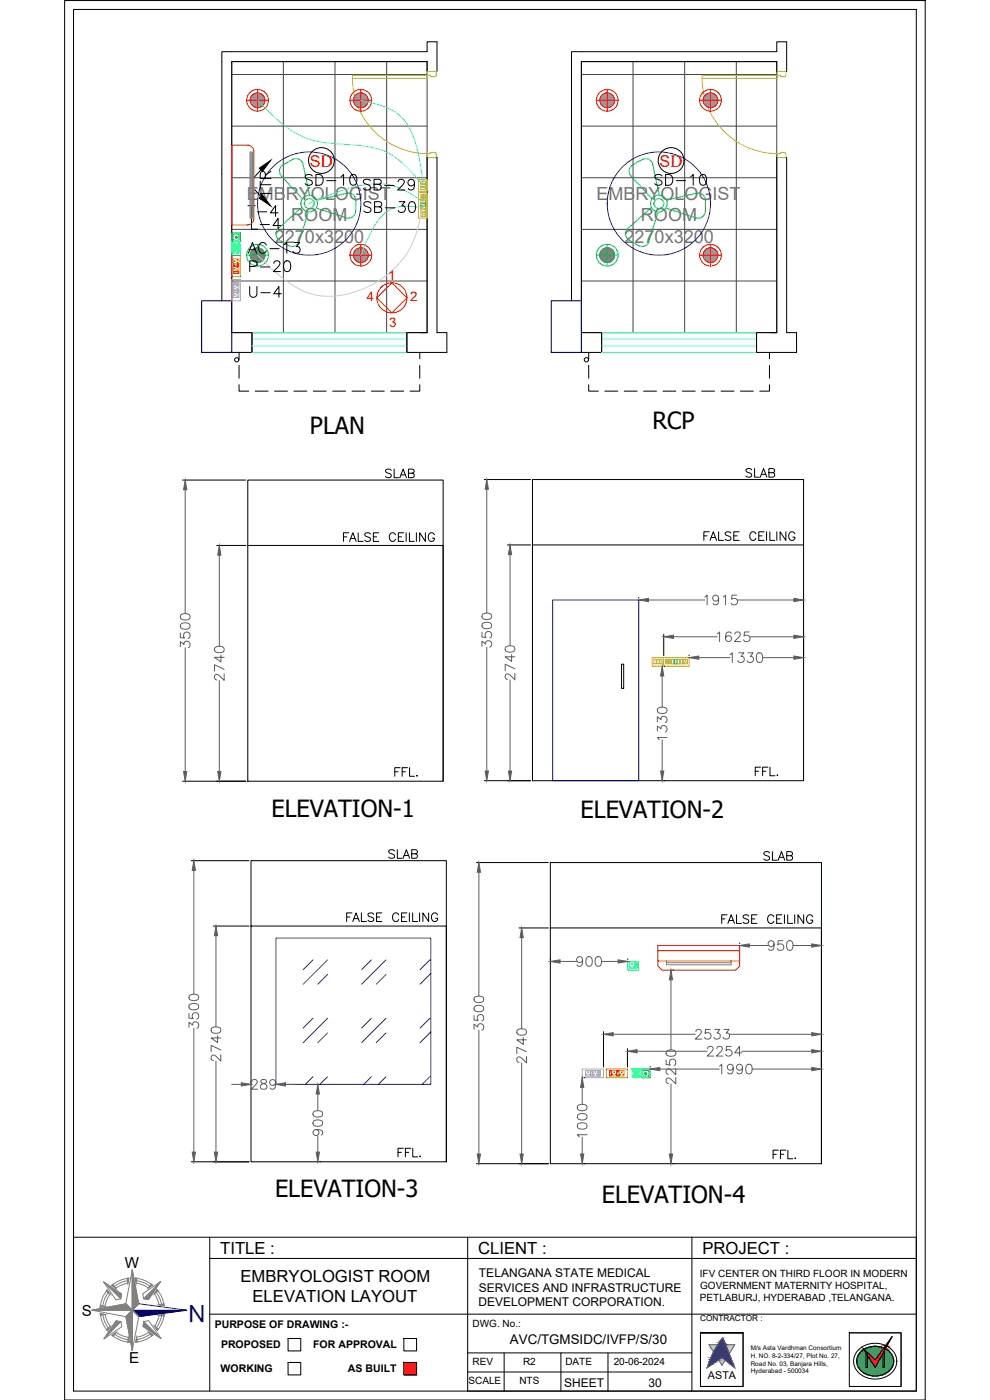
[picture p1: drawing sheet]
<svg xmlns="http://www.w3.org/2000/svg" width="297mm" height="420mm" viewBox="0 0 297 420" stroke-linecap="round" stroke-linejoin="round" font-family="sans-serif">
<defs><g id="words">
<g font-size="7.1">
<text x="73" y="66.3">T-4</text>
<text x="73.7" y="82.9">P-20</text>
<text x="93" y="130.4">PLAN</text>
<text x="195.8" y="128.8">RCP</text>
<text x="81.4" y="245.1">ELEVATION-1</text>
<text x="174.2" y="245.4">ELEVATION-2</text>
<text x="82.5" y="359.3">ELEVATION-3</text>
<text x="180.6" y="361.1">ELEVATION-4</text>
</g>
<text font-size="7.1" fill="#00f" x="61.6" y="391.7" transform="rotate(-180 61.6 391.7)">N</text>
<g font-size="6.6">
<text x="82.2" y="60" transform="rotate(-90 82.2 60)">1TR</text>
<text x="90.3" y="56.8">SD-10</text>
<text x="107.9" y="58.2">SB-29</text>
<text x="195.1" y="56.8">SD-10</text>
<text x="107.9" y="64.9">SB-30</text>
<text x="73.4" y="77.3">AC-13</text>
<text x="73.7" y="90.3">U-4</text>
</g>
<text font-size="6.6" fill="#f00" x="74.1" y="69.9">L-4</text>
<text font-size="6.2" x="115.4" y="258.9">SLAB</text>
<g font-size="5.7">
<text x="114.3" y="144.6">SLAB</text>
<text x="222.6" y="144.3">SLAB</text>
<text x="102" y="163.7">FALSE CEILING</text>
<text x="209.9" y="163.3">FALSE CEILING</text>
<text x="225.4" y="233.9">FFL.</text>
<text x="117.1" y="234.2">FFL.</text>
<text x="227.9" y="259.3">SLAB</text>
<text x="102.7" y="277.6">FALSE CEILING</text>
<text x="215.2" y="278.3">FALSE CEILING</text>
<text x="230.7" y="348.9">FFL.</text>
</g>
<g font-size="5.4" fill="#767676">
<text x="74" y="59.9">EMBRYOLOGIST</text>
<text x="178.9" y="59.9">EMBRYOLOGIST</text>
<text x="87.4" y="66.4">ROOM</text>
<text x="192.3" y="66.4">ROOM</text>
<text x="82.5" y="72.9">2270x3200</text>
<text x="187.4" y="72.9">2270x3200</text>
</g>
<g font-size="5">
<text x="66.1" y="376.3">TITLE :</text>
<text x="143.5" y="376.3">CLIENT :</text>
<text x="210.7" y="376.3">PROJECT :</text>
<text x="72.1" y="384.7">EMBRYOLOGIST ROOM</text>
<text x="75.8" y="390.8">ELEVATION LAYOUT</text>
</g>
<g font-size="4.9" fill="#f00">
<text x="92.9" y="50">SD</text>
<text x="197.8" y="50">SD</text>
</g>
<g font-size="4.5">
<text x="37.5" y="380.6">W</text>
<text x="24.5" y="394.9">S</text>
<text x="38.8" y="409.2">E</text>
</g>
<g font-size="4" fill="#f00">
<text x="116.5" y="83.9">1</text>
<text x="110" y="90.5">4</text>
<text x="123" y="90.5">2</text>
<text x="116.8" y="98.1">3</text>
</g>
<text font-size="4" x="153" y="403.5">AVC/TGMSIDC/IVFP/S/30</text>
<g font-size="3.6">
<text x="143.7" y="383.3">TELANGANA STATE MEDICAL</text>
<text x="143.6" y="387.6">SERVICES AND INFRASTRUCTURE</text>
<text x="143.5" y="392">DEVELOPMENT CORPORATION.</text>
<text x="169.3" y="416.1">SHEET</text>
<text x="194.5" y="416.1">30</text>
</g>
<g font-size="3.2">
<text x="64.4" y="398.5">PURPOSE OF DRAWING :-</text>
<text x="66.3" y="404.6">PROPOSED</text>
<text x="94" y="404.6">FOR APPROVAL</text>
<text x="66.2" y="411.6">WORKING</text>
<text x="104.4" y="411.6">AS BUILT</text>
<text x="212.4" y="413.8">ASTA</text>
</g>
<g font-size="3">
<text x="210" y="383.2">IFV CENTER ON THIRD FLOOR IN MODERN</text>
<text x="210.1" y="386.9">GOVERNMENT MATERNITY HOSPITAL,</text>
<text x="210" y="390.5">PETLABURJ, HYDERABAD ,TELANGANA.</text>
<text x="141.8" y="398.3">DWG. No.:</text>
<text x="141.8" y="409.7">REV</text>
<text x="156.9" y="409.7">R2</text>
<text x="169.7" y="409.7">DATE</text>
<text x="184.1" y="409.7">20-06-2024</text>
<text x="140.6" y="415.4">SCALE</text>
<text x="155.8" y="415.4">NTS</text>
</g>
<text font-size="2.5" x="210.1" y="396.6">CONTRACTOR :</text>
<g font-size="1.9">
<text x="225.2" y="407.6">H. NO. 8-2-334/27, Plot No. 27,</text>
<text x="225.3" y="405.3">M/s Asta Vardhman Consortium</text>
<text x="225.2" y="409.9">Road No. 03, Banjara Hills,</text>
<text x="225.2" y="412.2">Hyderabad - 500034</text>
</g>
</g></defs>
<!-- layer: ELE-LIGHTING WIRING -->
<g fill="none" stroke="#454545" stroke-width=".3">
<path d="M69.5 18.5h58.6v81.3h-58.6zM85 18.5v81.3M100.5 18.5v81.3M116 18.5v81.3M174.4 18.5h58.7v81.3h-58.7zM189.9 18.5v81.3M205.4 18.5v81.3M220.9 18.5v81.3M69.5 37.9h58.6M69.5 22.4h58.6M174.4 37.9h58.7M174.4 22.4h58.7"/>
<path d="M69.5 53.3h58.6M174.4 53.3h58.7M69.5 68.8h58.6M174.4 68.8h58.7M69.5 84.3h58.6M174.4 84.3h58.7"/>
</g>
<!-- layer: col -->
<path d="M60.5 90.3h9v15.5h-9zM165.4 90.3h9v15.5h-9z" fill="none" stroke="#00f" stroke-width=".35"/>
<!-- layer: walls -->
<path d="M66.6 18.5v32.4M69.5 15.5h58.6v-3h3v9h-3v-3h-58.6v71.8M171.5 18.5v32.4M174.4 15.5h58.7v-3h2.9v9h-2.9v-3h-58.7v71.8M66.6 52.2v38.1M128.1 47.3h3v52.5h3v6h-12v-6h6zM171.5 52.2v38.1M233.1 47.3h2.9v52.5h3v6h-12v-6h6.1zM69.5 99.8h6.1v6h-6.1M174.4 99.8h6.1v6h-6.1" fill="none" stroke="#000" stroke-width=".3"/>
<!-- layer: Lines -->
<g fill="none" stroke="#000" stroke-width=".3">
<path d="M71.7 115.4v2h2.9M71.7 105.8v1.9M71.7 109.6v3.9M76.6 117.4h3.8M82.4 117.4h3.8M88.2 117.4h3.9M94 117.4h3.9M99.8 117.4h3.9M105.6 117.4h3.9M111.4 117.4h3.9M117.2 117.4h3.9M125.9 115.4v2h-2.9"/>
<path d="M125.9 105.8v1.9M125.9 109.6v3.9M176.6 115.4v2h2.9M176.6 105.8v1.9M176.6 109.6v3.9M181.5 117.4h3.9M187.3 117.4h3.9M193.1 117.4h3.9M198.9 117.4h3.9M204.7 117.4h3.9M210.5 117.4h3.9M216.3 117.4h3.9"/>
<path d="M222.1 117.4h3.9M230.9 115.4v2h-2.9M230.9 105.8v1.9M230.9 109.6v3.9"/>
</g>
<!-- layer: DOOR -->
<path d="M105.7 22.6h22.6v.9h-22.6zM105.7 23.5a22.6 22.6 0 0 0 23.5 22.6M130.9 22.6l-.4 .4h-1.3v-.4h-.9v-1.1h2.6v1.1M210.7 22.6h22.6v.9h-22.6zM210.7 23.5a22.6 22.6 0 0 0 23.5 22.6M235.8 22.6l-.4 .4h-1.2v-.4h-.9v-1.1h2.5v1.1M128.3 46.1h.9v-.4h1.3l.4 .4v1.2h-2.6zM233.3 46.1h.9v-.4h1.2l.4 .4v1.2h-2.5z" fill="none" stroke="#c8c92d" stroke-width=".3"/>
<!-- layer: Window -->
<path d="M75.6 99.8h46.5M180.5 99.8h46.5M75.6 101.8h46.5M75.6 105.8h46.5M75.6 103.8h46.5M180.5 101.8h46.5M180.5 105.8h46.5M180.5 103.8h46.5" fill="none" stroke="#0ff" stroke-width=".3"/>
<!-- layer: wall -->
<path d="M75.6 99.8v6M122.1 99.8v6M180.5 99.8v6M227 99.8v6" fill="none" stroke="#000" stroke-width=".3"/>
<!-- layer: ELE-1200MM CEILINGFAN -->
<g fill="none" stroke="#0f0" stroke-width=".3">
<path d="M84.9 49.5a2.17 2.17 0 0 0-.5 3.3l6.3 6.8M90.9 49.3a2.17 2.17 0 0 0-3.2-1.4l-2.8 1.6M189.9 49.5a2.17 2.17 0 0 0-.6 3.3l6.3 6.8M195.8 49.3a2.17 2.17 0 0 0-3.2-1.4l-2.7 1.6M90.5 62.2l-7 6.4M92.5 63.6l-2.7 8.9M94.9 62.4l9 3a2.17 2.17 0 0 0 2.8-2.1M95 60.1l9.1-2.1a2.17 2.17 0 0 1 2.6 2.1M195.5 62.2l-7.1 6.4a2.17 2.17 0 0 0 .4 3.5l2.7 1.6a2.17 2.17 0 0 0 3.2-1.2l2.7-8.9M200 60.1l9-2.1a2.17 2.17 0 0 1 2.7 2.1l-.1 3.2a2.17 2.17 0 0 1-2.8 2.1l-9-3"/>
<circle cx="92.8" cy="61.1" r="1.48"/>
<circle cx="92.8" cy="61.1" r="2.5"/>
<circle cx="197.7" cy="61.1" r="1.48"/>
<circle cx="197.7" cy="61.1" r="2.5"/>
</g>
<g fill="none" stroke="#00f" stroke-width=".3">
<circle cx="92.8" cy="61.1" r="15.5"/>
<circle cx="197.7" cy="61.1" r="15.5"/>
</g>
<!-- layer: ELE-12W LED -->
<g fill="none" stroke="#f00" stroke-width=".3">
<path d="M74 30.1h6.5M77.3 26.8v6.6M105 30.1h6.5M108.3 26.8v6.6M178.9 30.1h6.5M182.2 26.8v6.6M209.9 30.1h6.5M213.2 26.8v6.6M105 76.6h6.5M108.3 73.3v6.5M209.9 76.6h6.5M213.2 73.3v6.5"/>
<circle cx="77.3" cy="30.1" r="2.21"/>
<circle cx="77.3" cy="30.1" r="3.3"/>
<circle cx="108.3" cy="30.1" r="2.21"/>
<circle cx="108.3" cy="30.1" r="3.3"/>
<circle cx="182.2" cy="30.1" r="2.21"/>
<circle cx="182.2" cy="30.1" r="3.3"/>
<circle cx="213.2" cy="30.1" r="2.21"/>
<circle cx="213.2" cy="30.1" r="3.3"/>
<circle cx="108.3" cy="76.6" r="2.21"/>
<circle cx="108.3" cy="76.6" r="3.3"/>
<circle cx="213.2" cy="76.6" r="2.21"/>
<circle cx="213.2" cy="76.6" r="3.3"/>
</g>
<g fill="none" stroke="#989898" stroke-width=".3">
<path d="M75.1 30l2.3 2.3M75.1 30.1l2.1 2.2M75.1 30.3l2 2M75.1 29.9l2.4 2.4M75.1 30.4l1.9 1.9M75.1 29.8l2.5 2.5M75.1 29.7l2.6 2.6M75.1 30.5l1.8 1.8M75.1 29.6l2.7 2.7M75.1 30.7l1.6 1.5M75.1 29.5l2.8 2.7M75.2 29.4l2.8 2.8"/>
<path d="M75.2 30.8l1.3 1.4M75.2 29.3l2.8 2.9M75.2 29.3l2.9 2.9M75.3 29.2l2.9 2.9M75.3 31l1 1.1M75.3 29.1l3 3M75.3 29l3.1 3M75.4 29l3 3M75.4 31.3l.7 .7M75.4 28.9l3.1 3.1M75.5 28.8l3.1 3.1M75.5 28.7l3.1 3.2"/>
<path d="M75.7 28.6l3.1 3.1M75.8 28.5l3.1 3.1M75.9 28.3l3.1 3.1M76 28.3l3.1 3.1M76.1 28.3l3 3M76.1 28.2l3.1 3M76.2 28.2l3 3M76.3 28.1l3 3M76.4 28.1l2.9 2.9M76.5 28.1l2.8 2.8M76.5 28l2.9 2.8M76.6 28l2.8 2.8"/>
<path d="M76.7 28l2.7 2.7M76.8 27.9l2.6 2.7M76.9 27.9l2.6 2.6M77 27.9l2.5 2.5M77.1 27.9l2.4 2.4M77.2 27.9l2.3 2.3M77.3 27.9l2.2 2.1M77.5 27.9l2 2M77.6 27.9l1.9 1.9M77.7 27.9l1.7 1.7M77.9 28l1.5 1.5M78.1 28l1.2 1.3"/>
<path d="M78.3 28.1l.9 1M78.6 28.3l.5 .5M78.8 31.8l-3.2-3.2 3.1 3.2M79 31.5l-3.1-3.1 3 3.2M106.1 30l2.2 2.3M106.1 30.1l2.1 2.2M106.1 29.9l2.4 2.4M106.1 30.3l2 2M106.1 29.8l2.5 2.5M106.1 30.4l1.9 1.9M106.1 29.7l2.6 2.6M106.1 30.5l1.7 1.8"/>
<path d="M106.1 29.6l2.7 2.7M106.1 30.7l1.6 1.5M106.1 29.5l2.7 2.7M106.2 29.4l2.7 2.8M106.2 30.8l1.3 1.4M106.2 29.3l2.8 2.9M106.2 29.3l2.9 2.9M106.3 29.2l2.9 2.9M106.3 31l1 1.1M106.3 29.1l3 3M106.3 29l3 3M106.4 29l3 3"/>
<path d="M106.4 31.3l.7 .7M106.4 28.9l3.1 3.1M106.5 28.7l3.1 3.2-3.1-3.1M106.7 28.6l3.1 3.1M106.7 28.5l3.2 3.1M106.8 28.4l3.1 3.2M106.9 28.4l3.1 3.1M106.9 28.3l3.1 3.1M107 28.3l3.1 3.1M107.1 28.3l3 3M107.1 28.2l3.1 3M107.2 28.2l3 3"/>
<path d="M107.3 28.1l2.9 3M107.4 28.1l2.9 2.9M107.4 28.1l2.9 2.8M107.5 28l2.8 2.8M107.6 28l2.8 2.8M107.7 28l2.7 2.7M107.8 27.9l2.6 2.7M107.9 27.9l2.5 2.6M108 27.9l2.5 2.5M108.1 27.9l2.4 2.4M108.2 27.9l2.3 2.3M108.3 27.9l2.2 2.1"/>
<path d="M108.5 27.9l2 2M108.6 27.9l1.8 1.9M108.7 27.9l1.7 1.7M108.9 28l1.5 1.5M109.1 28l1.2 1.3M109.3 28.1l.9 1M109.6 28.3l.5 .5M109.7 31.8l-3.1-3.2 3.1 3.2M180 30.1l2.2 2.2M180 30l2.3 2.3M180 30.3l2 2M180 29.9l2.4 2.4"/>
<path d="M180 29.8l2.5 2.5M180 30.4l1.9 1.9M180 29.7l2.6 2.6M180 30.5l1.8 1.8M180 29.6l2.7 2.7M180 30.7l1.6 1.5M180.1 29.5l2.7 2.7M180.1 29.4l2.8 2.8M180.1 30.8l1.4 1.4M180.1 29.3l2.8 2.9M180.1 29.3l2.9 2.9M180.2 29.2l2.9 2.9"/>
<path d="M180.2 31l1.1 1.1M180.2 29.1l3 3M180.3 29l3 3M180.3 31.3l.7 .7M180.3 28.9l3.1 3.1M180.4 28.8l3.1 3.1M180.4 28.7l3.1 3.2M180.5 28.7l3.1 3.1M180.6 28.6l3.1 3.1-3.2-3.1M180.7 28.5l3.1 3.1M180.7 28.4l3.1 3.2M180.8 28.4l3.1 3.1"/>
<path d="M180.8 28.3l3.1 3.1M180.9 28.3l3.1 3.1M181 28.3l3 3M181.1 28.2l3 3M181.2 28.1l3 3M181.3 28.1l2.9 2.9M181.4 28.1l2.8 2.8M181.5 28l2.8 2.8M181.6 28l2.7 2.7M181.7 27.9l2.7 2.7M181.8 27.9l2.6 2.6M181.9 27.9l2.5 2.5"/>
<path d="M182 27.9l2.4 2.4M182.1 27.9l2.3 2.3M182.3 27.9l2.1 2.1M182.4 27.9l2 2M182.5 27.9l1.9 1.9M182.7 27.9l1.7 1.7M182.8 28l1.5 1.5M183 28l1.3 1.3M183.2 28.1l1 1M183.5 28.3l.5 .5M211 30l2.3 2.3M211 30.1l2.1 2.2"/>
<path d="M211 30.3l2 2M211 29.9l2.4 2.4M211 30.4l1.9 1.9M211 29.8l2.5 2.5M211 29.7l2.6 2.6M211 30.5l1.8 1.8M211 29.6l2.7 2.7M211 30.7l1.6 1.5M211 29.5l2.8 2.7M211.1 29.4l2.7 2.8M211.1 30.8l1.3 1.4M211.1 29.3l2.8 2.9"/>
<path d="M211.1 29.3l2.9 2.9M211.2 29.2l2.9 2.9M211.2 31l1 1.1M211.2 29.1l3 3M211.2 29l3.1 3M211.3 29l3 3M211.3 31.3l.7 .7M211.3 28.9l3.1 3.1M211.4 28.8l3.1 3.1M211.4 28.7l3.1 3.2M211.5 28.7l3.1 3.1M211.5 28.6l3.2 3.2"/>
<path d="M211.6 28.6l3.1 3.1M211.7 28.5l3.1 3.1M211.7 28.4l3.1 3.2M211.8 28.4l3.1 3.1M211.8 28.3l3.1 3.1M211.9 28.3l3.1 3.1M212 28.3l3 3M212 28.2l3.1 3M212.1 28.2l3 3M212.2 28.1l3 3M212.3 28.1l2.9 2.9M212.4 28.1l2.8 2.8"/>
<path d="M212.4 28l2.9 2.8M212.5 28l2.8 2.8M212.6 28l2.7 2.7M212.7 27.9l2.6 2.7M212.8 27.9l2.6 2.6M212.9 27.9l2.5 2.5M213 27.9l2.4 2.4M213.1 27.9l2.3 2.3M213.2 27.9l2.2 2.1M213.4 27.9l2 2M213.5 27.9l1.9 1.9M213.6 27.9l1.7 1.7"/>
<path d="M213.8 28l1.5 1.5M214 28l1.2 1.3M214.2 28.1l.9 1M214.5 28.3l.5 .5M106.1 76.5l2.2 2.3M106.1 76.6l2.1 2.2M106.1 76.4l2.4 2.4M106.1 76.7l2 2.1M106.1 76.3l2.5 2.5M106.1 76.9l1.9 1.9M106.1 76.2l2.6 2.6M106.1 77l1.7 1.8"/>
<path d="M106.1 76.1l2.7 2.6M106.1 77.2l1.6 1.5M106.1 76l2.7 2.7M106.2 75.9l2.7 2.8M106.2 77.3l1.3 1.4M106.2 75.8l2.8 2.9M106.2 75.7l2.9 2.9M106.3 75.7l2.9 2.9M106.3 77.5l1 1.1M106.3 75.6l3 3M106.3 75.5l3 3M106.4 75.4l3 3.1"/>
<path d="M106.4 77.8l.7 .6M106.4 75.4l3.1 3M106.5 75.3l3.1 3.1M106.5 75.2l3.1 3.1M106.6 75.2l3.1 3.1M106.6 75.1l3.1 3.1M106.7 75l3.1 3.2M106.8 74.9l3.1 3.2-3.2-3.1M107 74.8l3.1 3.1M107.1 74.7l3 3.1M107.1 74.7l3.1 3M107.2 74.6l3 3"/>
<path d="M107.3 74.6l2.9 3M107.4 74.6l2.9 2.9M107.4 74.5l2.9 2.9M107.5 74.5l2.8 2.8M107.6 74.5l2.8 2.7M107.7 74.4l2.7 2.7M107.8 74.4l2.6 2.7M107.9 74.4l2.5 2.6M108 74.4l2.5 2.5M108.1 74.4l2.4 2.3M108.2 74.4l2.3 2.2M108.3 74.4l2.2 2.1"/>
<path d="M108.5 74.4l2 2M108.6 74.4l1.8 1.9M108.7 74.4l1.7 1.7M108.9 74.5l1.5 1.5M109.1 74.5l1.2 1.3M109.3 74.6l.9 1M109.6 74.8l.5 .5M110 77.9l-3.1-3.1 3.1 3.2M211 76.5l2.3 2.3M211 76.6l2.1 2.2M211 76.7l2 2.1M211 76.4l2.4 2.4"/>
<path d="M211 76.9l1.9 1.9M211 76.3l2.5 2.5M211 76.2l2.6 2.6M211 77l1.8 1.8M211 76.1l2.7 2.6M211 77.2l1.6 1.5M211 76l2.8 2.7M211.1 75.9l2.7 2.8M211.1 77.3l1.3 1.4M211.1 75.8l2.8 2.9M211.1 75.7l2.9 2.9M211.2 75.7l2.9 2.9"/>
<path d="M211.2 77.5l1 1.1M211.2 75.6l3 3M211.2 75.5l3.1 3M211.3 75.4l3 3.1M211.3 77.8l.7 .6M211.3 75.4l3.1 3M211.4 75.3l3.1 3.1M211.4 75.2l3.1 3.1M211.5 75.2l3.1 3.1M211.5 75.1l3.2 3.1M211.6 75l3.1 3.2M211.7 75l3.1 3.1"/>
<path d="M211.7 74.9l3.1 3.2M211.8 74.9l3.1 3.1M211.8 74.8l3.1 3.1M211.9 74.8l3.1 3.1M212 74.7l3 3.1M212 74.7l3.1 3M212.1 74.6l3 3M212.2 74.6l3 3M212.3 74.6l2.9 2.9M212.4 74.5l2.8 2.9M212.4 74.5l2.9 2.8M212.5 74.5l2.8 2.7"/>
<path d="M212.6 74.4l2.7 2.7M212.7 74.4l2.6 2.7M212.8 74.4l2.6 2.6M212.9 74.4l2.5 2.5M213 74.4l2.4 2.3M213.1 74.4l2.3 2.2M213.2 74.4l2.2 2.1M213.4 74.4l2 2M213.5 74.4l1.9 1.9M213.6 74.4l1.7 1.7M213.8 74.5l1.5 1.5M214 74.5l1.2 1.3"/>
<path d="M214.2 74.6l.9 1M214.5 74.8l.5 .5"/>
</g>
<!-- layer: ELE-12W UPS LIGHT -->
<g fill="none" stroke="#0f0" stroke-width=".3">
<path d="M77.3 73.3v6.5M178.9 76.6h6.5M182.2 73.3v6.5"/>
<circle cx="77.3" cy="76.6" r="3.3"/>
<circle cx="182.2" cy="76.6" r="2.21"/>
<circle cx="182.2" cy="76.6" r="3.3"/>
</g>
<!-- layer: ELE-4M RAW P.SB -->
<g fill="none" stroke="#ffbf00" stroke-width=".3">
<path d="M125.6 57.8h2.5v7.7h-2.5zM199.1 197.4h7.7v2.6h-7.7zM199.6 197.9h1.5v1.3h-1.5zM200.1 198.6h.2l-.1 .1M200.4 198.3v.2M200.4 198.6l.1 .1M200.4 198.6l.2 .1M200.5 198.3l-.1 .2M201.5 197.9h.7v1.3h-.7zM203.3 197.9h.6v1.3h-.6zM204.2 197.9h.6v1.3h-.6zM205.1 197.9h1.1v1.3h-1.1z"/>
<path d="M205.4 198.8h-.2h.2M205.6 198.1l.1 .3zM205.9 198.8h.2h-.2"/>
<circle cx="200.4" cy="198.5" r=".49"/>
<circle cx="200.4" cy="198.5" r=".04"/>
</g>
<!-- layer: ELE-4M UPS P.SB -->
<path d="M125.6 53.9h2.5v3.5h-2.5zM126.3 54.4h1.3v.7h-1.3zM126.3 55.3h1.3v.7h-1.3zM126.3 56.2h1.3v.7h-1.3zM195.6 197.4h3.5v2.6h-3.5zM196.2 197.9h.6v1.3h-.6zM197.1 197.9h.6v1.3h-.6zM198 197.9h.6v1.3h-.6z" fill="none" stroke="#ffbf00" stroke-width=".3"/>
<!-- layer: ELE-LIGHTING WIRING -->
<path d="M127 61.4l-.5 2.1a29.5 29.5 0 0 1-6.8 15.7 29.2 29.2 0 0 1-23.8 9.5 26.5 26.5 0 0 1-13.8-7.5l-4.8-4.6" fill="none" stroke="#debad0" stroke-width=".3"/>
<path d="M77.3 30.1a54.4 54.4 0 0 0 10.3 9.2 25.5 25.5 0 0 0 13.7 3.9l2.8 .2a27.4 27.4 0 0 1 13.4 3.1 34 34 0 0 1 8.2 7.7l1.3 1.4M108.3 30.1a25 25 0 0 1 11.6 4.5 22.7 22.7 0 0 1 5.9 13.1l1.2 7.1M127 62.3a17.2 17.2 0 0 0-9.6 .4 16.4 16.4 0 0 0-6.9 8.7l-2.2 5.2M127 60.5a24.3 24.3 0 0 0-12.5-5.3 38.7 38.7 0 0 0-17.2 4l-4.5 1.9" fill="none" stroke="#63d7b6" stroke-width=".3"/>
<!-- layer: ELE. 2N0S OF 6-16 UPS SOCKETS -->
<g fill="none" stroke="#dd6ec1" stroke-width=".3">
<path d="M69.5 83.9h2.6v6.4h-2.6zM70 85.5v-.6v.6M70 87.8h1.7v1.5h-1.7zM70 87.7v-.6v.6M70 87.1h1.7M70 87.7h1.7M70.2 87.2v.5M70.3 86.2l.3 .1-.2 .1zM70.3 88.5h.3l-.2 .2zM71.1 86.6h.2l-.1 .2zM71.1 88.9h.2l-.1 .2zM71.1 85.8l.2 .2z"/>
<path d="M71.1 88.1l.2 .2zM71.5 84.9h-1.3v.5M71.7 84.9h-1.7h1.7v.6h-1.7M71.7 85.6h-1.7v1.4h1.7M174.7 320.8h6.4v2.6h-6.4zM175.7 321.3h1.4v1.7h-1.4zM176.1 322.4v.2l-.2-.1 .2-.1M176.3 321.6l.2 .1-.1 .2zM176.8 322.4l.1 .1-.2 .1zM177.2 321.3h.6h-.6M177.2 321.3v1.7h.6v-1.7M177.3 321.5h.5v1.3h-.5z"/>
<path d="M177.3 322.7h.5M177.9 321.3h1.5v1.7h-1.5zM178.2 322.4l.2 .2zM178.6 321.6l.2 .1-.1 .2zM179 322.4l.2 .1-.2 .1zM179.5 321.3v1.7h.6v-1.7v1.7M179.5 321.3h.6h-.6M179.5 321.5h.5v1.3h-.5zM179.5 322.7h.5"/>
</g>
<!-- layer: ELE-2NOS OF 6-16 RAW POWER SOCKET -->
<g fill="none" stroke="#ff7f00" stroke-width=".3">
<path d="M69.5 76.7h2.6v6.3h-2.6zM70 79.8v-.6v.6M70 77.7h1.7v1.4h-1.7zM70 79.8h1.7M70 79.2h1.7M70.3 78.3l.3 .1-.2 .1zM71.1 78.7v.2l.1-.1M71.2 78l-.1-.1v.2M71.5 79.3h-1.3v.5h1.3M71.7 79.9h-1.7v1.5h1.7M70 82.1v-.6v.6M70 81.5h1.7v.6h-1.7h1.7"/>
<path d="M70.3 80.6h.3l-.2 .2zM71.1 81h.2l-.1 .2zM71.1 80.2l.2 .2zM71.5 81.5h-1.3v.5h1.3M181.9 320.8h6.4v2.6h-6.4zM182.9 321.3h.6h-.6M182.9 321.5h.5v1.3h-.5zM182.9 322.7h.5M183.5 321.3v1.7h-.6v-1.7v1.7M183.6 321.3h1.4v1.7h-1.4zM183.8 322.4l.2 .2zM184.2 321.6l.2 .1-.1 .2z"/>
<path d="M184.7 322.4l.1 .1-.2 .1zM185.1 321.3h.6h-.6M185.1 321.3v1.7h.6v-1.7M185.2 321.5h.5v1.3h-.5zM185.2 322.7h.5M185.8 321.3h1.5v1.7h-1.5zM186.1 322.4l.2 .2zM186.5 321.6l.2 .1-.2 .2zM186.9 322.4l.2 .1-.2 .1z"/>
</g>
<!-- layer: ELE-6A AC SOCKET -->
<g fill="none" stroke="#00ceb6" stroke-width=".3">
<path d="M69.5 73.3h2.6v3.3h-2.6zM70 74.5v-.6v.6M70.3 75.3h.3l-.2 .1zM71.2 75.6l-.1 .2 .2-.1M71.3 74.9l-.2-.1 .1 .2M71.5 74h-1.3v.4h1.3M71.7 73.9h-1.7h1.7v.6h-1.7M71.7 74.6h-1.7v1.5h1.7M188.4 288.5h3.2v2.6h-3.2zM188.9 289h1.5v1.7h-1.5zM189.1 290.1l.3 .2zM189.6 289.3l.1 .1-.1 .2z"/>
<path d="M190 290.1l.2 .1-.2 .1zM190.5 289v1.7h.6v-1.7v1.7M190.5 289h.6h-.6M190.5 289.2h.5v1.3h-.5zM190.5 290.4h.5"/>
</g>
<!-- layer: FA-BELOW SMOKE DERECTOR -->
<g fill="none" stroke="#000" stroke-width=".3">
<circle cx="96.4" cy="48.2" r="3.9"/>
<circle cx="201.4" cy="48.2" r="3.9"/>
</g>
<!-- layer: ELE-TEL POINT -->
<g fill="none" stroke="#0ff" stroke-width=".3">
<path d="M69.5 72.7l2.6 1.4-2.6 1.4zM69.6 72.7l-.1 .1M69.7 72.7l-.2 .2M69.8 72.8l-.3 .2M69.9 72.8l-.4 .4M70 72.9l-.5 .4M70 72.9l-.5 .5M70.1 73l-.6 .6M70.2 73l-.7 .7M70.3 73.1l-.8 .7M70.4 73.1l-.9 .9M70.5 73.2l-1 .9"/>
<path d="M70.5 73.2l-1 1M70.6 73.3l-1.1 1.1M70.7 73.3l-1.2 1.2M70.8 73.4l-1.3 1.2M70.9 73.4l-1.4 1.4M71 73.5l-1.5 1.4M71 73.5l-1.5 1.5M71.1 73.6l-1.6 1.5M71.2 73.6l-1.7 1.7M71.3 73.7l-1.8 1.7M71.4 73.7l-1.9 1.8M71.5 73.7l-1.7 1.7"/>
<path d="M71.5 73.8l-1.4 1.4M71.6 73.8l-1.2 1.2M71.7 73.9l-1 1M71.8 73.9l-.7 .8M189.4 320.8h2.9l-1.5 2.6zM189.4 320.8l1.9 1.9M189.5 320.8l1.8 1.8M189.6 321.1l1.6 1.6M189.7 320.8l1.6 1.7M189.8 321.4l1.4 1.4M189.8 320.8l1.6 1.6M189.9 321.7l1.2 1.2"/>
<path d="M189.9 320.8l1.5 1.5M190 323v.4h1.7v-.4M190.1 320.8l1.4 1.4M190.1 322l1 1M190.2 320.8l1.3 1.4M190.3 322.3l.7 .8M190.3 320.8l1.3 1.3M190.4 322.6l.6 .6M190.5 320.8l1.1 1.2M190.6 320.8l1.1 1.1M190.6 323l.3 .3M190.7 320.8l1 1"/>
<path d="M190.8 323.3h.1M190.9 320.8l.9 .9M191 320.8l.8 .9M191.1 320.8l.8 .8M191.2 320.8l.7 .7M191.4 320.8l.6 .6M191.5 320.8l.5 .5M191.6 320.8l.5 .4M191.8 320.8l.3 .4M191.9 320.8l.3 .3M192 320.8l.2 .2M192.2 320.8l.1 .1"/>
</g>
<g fill="#0ff" stroke="#0ff" stroke-width=".3">
<circle cx="69.5" cy="72.7" r=".12"/>
<circle cx="192.3" cy="320.8" r=".12"/>
</g>
<!-- layer: ELE.LAN POINT -->
<path d="M69.5 69.9h2.6v2.7h-2.6zM70 70.3h1.7v1.8h-1.7zM70.6 70.9h.4l.2 .4-.6 .2zM70.7 71h.3l.2 .3-.5 .2zM192.4 320.8h2.7v2.6h-2.7zM192.9 321.3h1.7v1.7h-1.7zM193.5 322h.5l-.2 .5-.3-.2z" fill="none" stroke="#0f0" stroke-width=".3"/>
<!-- layer: M HVAC HIGH WALL UNIT -->
<path d="M76.2 65.5v-19.9a2.03 2.03 0 0 0-2-2.1h-4.7v24h4.7" fill="none" stroke="#f00" stroke-width=".3"/>
<path d="M75 45.6v19.9M75.2 45.6v19.9M75.5 45.6v19.9M75.8 45.6v19.9M76 45.6v19.9" fill="none" stroke="#808080" stroke-width=".3"/>
<!-- layer: MEP_HVAC_DRAIN_PIPE -->
<g fill="none" stroke="#000" stroke-width=".3">
<circle cx="71" cy="108" r=".64"/>
<circle cx="175.9" cy="108" r=".64"/>
</g>
<!-- layer: EQP ASBUILT -->
<g fill="none" stroke="#000" stroke-width=".3">
<path d="M69.5 15.5h-2.9v3M174.4 15.5h-2.9v3M66.6 50.9v1.3M171.5 50.9v1.3M54.8 144.1h19M74.3 144.1h58.7v90.4h-58.7zM145.3 143.9h13.9M65 163.7h8.8M74.3 163.7h58.7v70.8M152.3 163.5h6.9M191.7 179.3v.2M241.1 163.5h-81.3v70.8h81.3v-90.4h-81.3v90.4"/>
<path d="M199.1 190.3v6.5M199.3 200h.2M206.8 196.6v.2M241.1 180.7v.1M241.1 190.3v6.5M54.8 234.5h19M145.3 234.3h13.9M199.3 234.3h.2M57.4 258.3h17.3M142.9 258.9h21.6M64 277.9h10.7M75.3 277.9h58.6v70.8h-58.6v-90.4h58.6v90.4"/>
<path d="M155.7 278.5h8.8M165.1 278.5h81.4v70.7h-81.4v-90.3h81.4v90.3M165.1 287.8v.2M188.4 287.8v.2M201.9 291.1h.2M221.9 283v.2M246.5 283v.2M181.1 309.6v10.6M188.3 314.7v5.6M246.5 309.6v10.7M75.3 324.7v.2M82.8 324.7v.2"/>
<path d="M95.9 325.4h.2M175.3 323.4h.2M195.1 320.1v.2M57.4 348.7h17.3M95.9 348.7h.2M142.9 349.2h21.6M175.3 349.2h.2M201.9 349.2h.2"/>
</g>
<!-- layer: ELE-12W UPS LIGHT -->
<g fill="none" stroke="#808080" stroke-width=".3">
<path d="M180 76.6l2.2 2.2M180 76.5l2.3 2.3M180 76.7l2 2.1M180 76.4l2.4 2.4M180 76.3l2.5 2.5M180 76.9l1.9 1.9M180 76.2l2.6 2.6M180 77l1.8 1.8M180 76.1l2.7 2.6M180 77.2l1.6 1.5M180.1 76l2.7 2.7M180.1 75.9l2.8 2.8"/>
<path d="M180.1 77.3l1.4 1.4M180.1 75.8l2.8 2.9M180.1 75.7l2.9 2.9M180.2 75.7l2.9 2.9M180.2 77.5l1.1 1.1M180.2 75.6l3 3M180.3 75.5l3 3M180.3 75.4l3 3.1M180.3 77.8l.7 .6M180.3 75.4l3.1 3M180.4 75.3l3.1 3.1M180.4 75.2l3.1 3.1"/>
<path d="M180.5 75.2l3.1 3.1M180.5 75.1l3.2 3.1M180.6 75l3.1 3.2M180.7 75l3.1 3.1M180.7 74.9l3.1 3.2M180.8 74.9l3.1 3.1M180.8 74.8l3.1 3.1M180.9 74.8l3.1 3.1M181 74.7l3 3.1M181.1 74.7l3 3M181.1 74.6l3 3M181.2 74.6l3 3"/>
<path d="M181.3 74.6l2.9 2.9M181.4 74.5l2.8 2.9M181.5 74.5l2.8 2.8M181.5 74.5l2.8 2.7M181.6 74.4l2.7 2.7M181.7 74.4l2.7 2.7M181.8 74.4l2.6 2.6M181.9 74.4l2.5 2.5M182 74.4l2.4 2.3M182.1 74.4l2.3 2.2M182.3 74.4l2.1 2.1M182.4 74.4l2 2"/>
<path d="M182.5 74.4l1.9 1.9M182.7 74.4l1.7 1.7M182.8 74.5l1.5 1.5M183 74.5l1.3 1.3M183.2 74.6l1 1M183.5 74.8l.5 .5"/>
</g>
<!-- layer: EQP ASBUILT -->
<g fill="none" stroke="#5e5e5e" stroke-width=".3">
<path d="M55.6 147v37.1M146.1 146.8v37.2M65.8 166.6v27.3M153 166.4v27.4M211.5 179.2l.7-.6v2.9M215.6 179.6a.9 .9 0 0 1-1.2 .8 .9 .9 0 0 1-.4-1.5 .9 .9 0 0 1 1.5 .1 2.63 2.63 0 0 1-.3 2.4 .86 .86 0 0 1-1.2-.3M217 179.2l.7-.6v2.9M221 178.6h-1.4l-.1 1.3a1.03 1.03 0 0 1 1.5-.1 1.03 1.03 0 0 1-.1 1.6 1.03 1.03 0 0 1-1.5-.4M54.1 194.1v-1.5l1.1 .8a.97 .97 0 0 1 1.6-.7 .97 .97 0 0 1-.3 1.7M54.1 190v1.3l1.3 .2a1.03 1.03 0 0 1-.1-1.6 1.03 1.03 0 0 1 1.6 .2 1.03 1.03 0 0 1-.4 1.5M54.3 187.3a2.26 2.26 0 0 1 2.6 0 .95 .95 0 0 1-.4 1.4 2.39 2.39 0 0 1-2.2-.3zM54.3 184.6a2.26 2.26 0 0 1 2.6 0 .95 .95 0 0 1-.4 1.3 2.39 2.39 0 0 1-2.2-.2z"/>
<path d="M55.6 194.4v37.1M64.5 194.4a2.23 2.23 0 0 1 2.6 0 .94 .94 0 0 1-.4 1.4 2.41 2.41 0 0 1-2.2-.3zM66.3 196.6v2.1l-1.9-1.4h2.9M144.6 194v-1.6l1.1 .9a.97 .97 0 0 1 1.6-.8 .97 .97 0 0 1-.3 1.7M144.6 189.8v1.4l1.2 .1a1.03 1.03 0 0 1 0-1.5 1.03 1.03 0 0 1 1.6 .2 1.03 1.03 0 0 1-.4 1.5M144.7 187.2a2.23 2.23 0 0 1 2.7 0 .94 .94 0 0 1-.4 1.4 2.41 2.41 0 0 1-2.3-.3zM144.7 184.4a2.26 2.26 0 0 1 2.7 0 .94 .94 0 0 1-.4 1.4 2.37 2.37 0 0 1-2.3-.3zM146.1 194.2v37.2M151.7 194.2a2.26 2.26 0 0 1 2.6 0 .95 .95 0 0 1-.4 1.4 2.4 2.4 0 0 1-2.2-.3zM153.5 196.4v2.1l-1.9-1.4h2.9M194.6 180.1h16.9M202.1 191.1h13.1"/>
<path d="M209.7 197.4h9.3M215.2 190.2l.7-.5v2.9M219 196.5l.7-.6v2.9M219.4 190.1a.86 .86 0 0 0-1.3-.3 1.73 1.73 0 0 0 .4 2.8 .9 .9 0 0 0 1-.9 .9 .9 0 0 0-.8-.9 .9 .9 0 0 0-1 .8M220.5 190.3l.1-.4 .4-.2h.6l.4 .2a.9 .9 0 0 1-.3 1.3l-1.4 1.4h2M221.3 180.1h16.9M221.7 195.9h1.5l-.9 1.1a.97 .97 0 0 1 .8 1.6 .97 .97 0 0 1-1.7-.3M224.4 195.9h1.5l-.8 1.1a.97 .97 0 0 1 .7 1.6 .97 .97 0 0 1-1.7-.3M224.8 189.7h-1.4l-.2 1.2a1.03 1.03 0 0 1 1.6 0 1.03 1.03 0 0 1-.2 1.5 1.03 1.03 0 0 1-1.5-.4M225 191.1h13.2M227.3 196.1a.94 .94 0 0 1 1.4 .4 2.42 2.42 0 0 1-.3 2.2 .94 .94 0 0 1-1.4-.4 2.37 2.37 0 0 1 .3-2.2zM228.9 197.4h9.3"/>
<path d="M65.8 204.2v27.3M67.3 202.3v1.9l-1.4-1.4a.87 .87 0 0 0-1.4-.1l-.1 .8 .6 .6M67.3 200.9l-2.9-1.4v1.9M153 204v27.4M154.5 202.1v1.9l-1.4-1.3a.88 .88 0 0 0-1.4-.2l-.1 .8 .7 .6M154.5 200.7l-2.9-1.4v2M197.2 219.4v-1.5l1.1 .8a.97 .97 0 0 1 1.6-.7 .97 .97 0 0 1-.3 1.7M197.2 216.6v-1.5l1.1 .8a.97 .97 0 0 1 1.6-.7 .97 .97 0 0 1-.3 1.7M197.4 212.6a2.23 2.23 0 0 1 2.6 0 .94 .94 0 0 1-.4 1.4 2.41 2.41 0 0 1-2.2-.3zM198.7 202.9v9.3M198.7 222v9.4M200.1 221.3h-2.9l.6 .7"/>
<path d="M58.2 261.2v37.2M143.7 261.8v37.1M56.8 298.8a2.26 2.26 0 0 1 2.7 0 .94 .94 0 0 1-.4 1.4 1.47 1.47 0 0 1-2.4-1zM64.8 280.8v27.4M142.4 299.3a2.26 2.26 0 0 1 2.6 0 .95 .95 0 0 1-.4 1.4 2.41 2.41 0 0 1-2.2-.2zM156.5 281.4v27.3M168 288.5h5M174.8 288.1a.9 .9 0 0 1-1.2 .7 .9 .9 0 0 1-.4-1.4 .9 .9 0 0 1 1.5 .1 2.6 2.6 0 0 1-.3 2.4 .86 .86 0 0 1-1.3-.3M176.2 287.2a.94 .94 0 0 1 1.4 .4 2.39 2.39 0 0 1-.3 2.3 .94 .94 0 0 1-1.4-.5 2.41 2.41 0 0 1 .3-2.2zM179 287.2a.94 .94 0 0 1 1.3 .4 2.39 2.39 0 0 1-.2 2.3 .94 .94 0 0 1-1.4-.5 2.41 2.41 0 0 1 .3-2.2zM180.5 288.5h5M201.3 294v21.1"/>
<path d="M224.8 283.8h5.7M232.3 283.3a.9 .9 0 0 1-1.3 .7 .9 .9 0 0 1-.3-1.4 .9 .9 0 0 1 1.4 .1 2.63 2.63 0 0 1-.3 2.4 .85 .85 0 0 1-1.2-.3M234.9 282.3h-1.4l-.1 1.3a1.03 1.03 0 0 1 1.5-.1 1.03 1.03 0 0 1-.2 1.6 1.03 1.03 0 0 1-1.5-.4M236.4 282.4a.95 .95 0 0 1 1.4 .5 2.42 2.42 0 0 1-.3 2.2 .95 .95 0 0 1-1.4-.4 2.41 2.41 0 0 1 .3-2.3zM237.9 283.8h5.7M56.7 308.3v-1.5l1.1 .8a.97 .97 0 0 1 1.6-.7 .97 .97 0 0 1-.3 1.7M56.7 304.2v1.4l1.3 .1a1.03 1.03 0 0 1-.1-1.6 1.03 1.03 0 0 1 1.6 .2 1.03 1.03 0 0 1-.4 1.5M56.8 301.6a2.24 2.24 0 0 1 2.7 0 .94 .94 0 0 1-.4 1.3 2.42 2.42 0 0 1-2.3-.2zM58.2 308.6v37.2M63.5 308.6a2.26 2.26 0 0 1 2.6 0 .95 .95 0 0 1-.4 1.4 2.39 2.39 0 0 1-2.2-.3zM64.8 318.4v27.4M65.3 310.8v2.1l-2-1.4h3"/>
<path d="M66.3 316.5v1.9l-1.4-1.4a.87 .87 0 0 0-1.4-.1l-.2 .8 .3 .4 .4 .2M66.3 315.1l-3-1.4v2M142.2 308.9v-1.5l1.1 .8a.97 .97 0 0 1 1.6-.7 .97 .97 0 0 1-.3 1.7M142.2 304.7v1.4l1.3 .2a1.03 1.03 0 0 1 0-1.6 1.03 1.03 0 0 1 1.5 .2 1.03 1.03 0 0 1-.4 1.5M142.4 302.1a2.26 2.26 0 0 1 2.6 0 .95 .95 0 0 1-.4 1.4 2.39 2.39 0 0 1-2.2-.3zM143.7 309.2v37.1M155.2 309.2a2.23 2.23 0 0 1 2.6 0 .94 .94 0 0 1-.4 1.3 2.41 2.41 0 0 1-2.2-.2zM156.5 319v27.3M157 311.4v2.1l-1.9-1.4h2.9M158 317.1v1.9l-1.4-1.4a.88 .88 0 0 0-1.4-.1l-.1 .8 .7 .5M158 315.7l-2.9-1.4v1.9M184 310.4h24.6"/>
<path d="M191.2 315.5h21M199.9 318.1v1.4l1.2 .1a1.03 1.03 0 0 1 0-1.5 1.03 1.03 0 0 1 1.5 .2 1.03 1.03 0 0 1-.4 1.5M200 315.5a2.26 2.26 0 0 1 2.6 0 .95 .95 0 0 1-.4 1.4 2.4 2.4 0 0 1-2.2-.3zM208.8 309.6l.1-.4 .4-.3h.6l.4 .3a.9 .9 0 0 1-.3 1.3l-1.3 1.3h1.9M212.3 314.7l.6-.7h.5l.4 .3a.9 .9 0 0 1-.2 1.3l-1.4 1.3h1.9M213.1 308.9h-1.4l-.1 1.3a1.03 1.03 0 0 1 1.5 0 1.03 1.03 0 0 1-.2 1.5 1.03 1.03 0 0 1-1.5-.4M214.5 308.9h1.5l-.9 1.1a.97 .97 0 0 1 .8 1.6 .97 .97 0 0 1-1.7-.3M215.1 314.7l.5-.7h.6l.4 .3a.9 .9 0 0 1-.3 1.3l-1.4 1.3h2M215.9 319.9l.7-.5v2.9M217.2 308.9h1.5l-.8 1.1a.97 .97 0 0 1 .7 1.6 .97 .97 0 0 1-1.7-.3M218.9 310.4h24.7M219.4 314h-1.4l-.2 1.3a1.03 1.03 0 0 1 1.6 0 1.03 1.03 0 0 1-.2 1.5 1.03 1.03 0 0 1-1.5-.4"/>
<path d="M222.5 316h-2l1.4-2v2.9M222.6 315.5h21M224.2 319.5a.95 .95 0 0 1 1.3 .4 1.88 1.88 0 0 1-.6 2.4h-.3a1.57 1.57 0 0 1-.7-2.4zM69.5 325.4h2.9M75.5 324.7l.2-.4 .4-.3h.5l.4 .3a.91 .91 0 0 1-.2 1.2l-1.4 1.4h1.9M78.4 324.1a.59 .59 0 0 0 .3 1 1.04 1.04 0 0 1 1.2 .4 1.04 1.04 0 0 1-.1 1.2 1.18 1.18 0 0 1-1.7-.4 1.14 1.14 0 0 1 1.4-1.2 .59 .59 0 0 0 .3-1zM82.7 325a.9 .9 0 0 1-1.2 .7 .9 .9 0 0 1-.4-1.4 .9 .9 0 0 1 1.5 .1 2.6 2.6 0 0 1-.3 2.3 .86 .86 0 0 1-1.3-.2M85.7 325.4h2.9M94 336.5a2.25 2.25 0 0 1 2.7 0 .94 .94 0 0 1-.4 1.4 1.47 1.47 0 0 1-2.4-1zM94 333.7a2.25 2.25 0 0 1 2.7 0 .95 .95 0 0 1-.4 1.4 1.88 1.88 0 0 1-2.4-.7zM94.9 339a.9 .9 0 0 1 .7 1.2 .9 .9 0 0 1-1.4 .4 .9 .9 0 0 1 .1-1.5 2.63 2.63 0 0 1 2.4 .3 .86 .86 0 0 1-.3 1.3M95.4 328.3v5"/>
<path d="M173.4 337.4a2.26 2.26 0 0 1 2.6 0 .94 .94 0 0 1-.4 1.4 1.46 1.46 0 0 1-2.4-1zM173.4 334.6a2.26 2.26 0 0 1 2.6 0 .95 .95 0 0 1-.4 1.4 2.39 2.39 0 0 1-2.2-.3zM173.4 331.8a2.26 2.26 0 0 1 2.6 0 .95 .95 0 0 1-.4 1.4 2.39 2.39 0 0 1-2.2-.3zM174.7 326.3v5.1M198 320.8h17.9M201.3 325.3v21M202.8 323.4v1.9l-1.4-1.4a.89 .89 0 0 0-1.3-.2l-.2 .4v.5l.7 .6M202.8 320.6v1.9l-1.4-1.3a.88 .88 0 0 0-1.4-.2l-.1 .9 .7 .5M220 320.4a.9 .9 0 0 1-1.2 .7 .9 .9 0 0 1-.4-1.4 .9 .9 0 0 1 1.5 .1 2.63 2.63 0 0 1-.3 2.4 .85 .85 0 0 1-1.2-.3M222.8 320.4a.9 .9 0 0 1-1.3 .7 .9 .9 0 0 1-.3-1.4 .9 .9 0 0 1 1.4 .1 2.6 2.6 0 0 1-.2 2.4 .85 .85 0 0 1-1.3-.3M225.7 320.8h17.9M95.4 340.8v5"/>
<path d="M174.7 341.3v5M176.1 340.6h-2.9l.6 .6"/>
</g>
<g fill="#5e5e5e" stroke="#5e5e5e" stroke-width=".3">
<path d="M55.6 144.1l.4 2.9h-.9z"/>
<path d="M55.1 231.5h.9l-.4 3z"/>
<path d="M65.3 231.5h1l-.5 3z"/>
<path d="M65.8 163.7l.5 2.9h-1z"/>
<path d="M146.1 143.9l.4 2.9h-.9z"/>
<path d="M145.6 231.4h.9l-.4 2.9z"/>
<path d="M152.5 231.4h1l-.5 2.9z"/>
<path d="M153 163.5l.5 2.9h-1z"/>
<path d="M191.7 180.1l2.9-.5v1z"/>
<path d="M238.2 179.6l2.9 .5-2.9 .5z"/>
<path d="M206.8 197.4l2.9-.5v1z"/>
<path d="M238.2 196.9l2.9 .5-2.9 .5z"/>
<path d="M199.1 191.1l3-.5v1z"/>
<path d="M238.2 190.6l2.9 .5-2.9 .5z"/>
<path d="M198.7 200l.5 2.9h-1z"/>
<path d="M198.2 231.4h1l-.5 2.9z"/>
<path d="M58.2 258.3l.4 2.9h-.9z"/>
<path d="M57.7 345.8h.9l-.4 2.9z"/>
<path d="M64.8 277.9l.5 2.9h-1z"/>
<path d="M64.3 345.8h1l-.5 2.9z"/>
<path d="M82.8 325.4l2.9-.4v.9z"/>
<path d="M72.4 325l2.9 .4-2.9 .5z"/>
<path d="M95.4 325.4l.4 2.9h-.9z"/>
<path d="M94.9 345.8h.9l-.4 2.9z"/>
<path d="M143.7 258.9l.5 2.9h-1z"/>
<path d="M143.2 346.3h1l-.5 2.9z"/>
<path d="M156.5 278.5l.5 2.9h-1z"/>
<path d="M156 346.3h1l-.5 2.9z"/>
<path d="M174.7 323.4l.5 2.9h-1z"/>
<path d="M174.2 346.3h1l-.5 2.9z"/>
<path d="M181.1 310.4l2.9-.5v1z"/>
<path d="M243.6 309.9l2.9 .5-2.9 .5z"/>
<path d="M195.1 320.8l2.9-.4v.9z"/>
<path d="M243.6 320.4l2.9 .4-2.9 .5z"/>
<path d="M188.3 315.5l2.9-.5v1z"/>
<path d="M243.6 315l2.9 .5-2.9 .5z"/>
<path d="M201.3 291.1l.5 2.9h-1z"/>
<path d="M200.8 346.3h1l-.5 2.9z"/>
<path d="M221.9 283.8l2.9-.5v.9z"/>
<path d="M243.6 283.3l2.9 .5-2.9 .4z"/>
<path d="M185.5 288.1l2.9 .4-2.9 .5z"/>
<path d="M165.1 288.5l2.9-.4v.9z"/>
</g>
<!-- layer: ELE-6M RAW P.SB -->
<path d="M202.4 197.9h.6v1.3h-.6z" fill="none" stroke="#0f0" stroke-width=".3"/>
<!-- layer: EQP ASBUILT -->
<g fill="none" stroke="#00f" stroke-width=".3">
<path d="M165.8 180.1h25.9v54.2h-25.9zM82.8 281.5h46.5v43.9h-46.5zM93.9 288.1l-2.9 2.9M98.3 288.1l-7.3 7.3M98.3 292.5l-2.9 2.9M111.4 288.1l-2.9 2.9M115.8 288.1l-7.3 7.3M115.8 292.5l-2.9 2.9M129 288.1l-3 2.9M129.3 292.2l-3.3 3.2M93.9 305.6l-2.9 2.9M98.3 305.6l-7.3 7.3"/>
<path d="M98.3 310l-2.9 2.9M111.4 305.6l-2.9 2.9M115.8 305.6l-7.3 7.3M115.8 310l-2.9 2.9M129 305.6l-3 2.9M129.3 309.7l-3.3 3.2M93.9 323.1l-2.3 2.3M98.3 323.1l-2.3 2.3M111.4 323.1l-2.3 2.3M115.8 323.1l-2.3 2.3M129 323.1l-2.3 2.3"/>
</g>
<!-- layer: 0 -->
<path d="M19.4 .2h258.2v420h-258.2zM22.1 2.8h252.8v414.7h-252.8zM186.5 199.3h.6v7.3h-.6zM140.3 371.3v46.2h134.6M274.9 371.3h-252.8v46.2M222.9 400h-12.7v16.1h12.7M254.8 400h15.6v16.1M210.2 416v-16h12.7v16" fill="none" stroke="#000" stroke-width=".3"/>
<!-- layer: ELE-SOCKET NMBERING -->
<path d="M119.4 345.8h1M121 344.6h-1.6v2.6M121.6 345.8h1M123.2 344.6h-1.6v2.6M123.8 344.6v2.6h1.5M125.9 347.1h.3z" fill="none" stroke="#000" stroke-width=".3"/>
<!-- layer: HVAC -->
<path d="M197.4 283.8h24.5v6.1l-1.2 1.2h-22.1l-1.2-1.2zM197.4 285.3h24.5M197.4 288.4h24.5" fill="none" stroke="#f00" stroke-width=".3"/>
<path d="M200 288.9h19.4M200 288.4v1.2h19.4v-1.2" fill="none" stroke="#808080" stroke-width=".3"/>
<!-- layer: 0 -->
<g fill="none" stroke="#f00" stroke-width=".3">
<path d="M113.1 89.4l4.5-4.5 4.5 4.5-4.5 4.5z"/>
<circle cx="117.6" cy="89.4" r="4.5"/>
</g>
<!-- layer: HATCH -->
<path d="M274.9 371.3v46.2" fill="none" stroke="#000" stroke-width=".3"/>
<!-- layer: TITLE -->
<g fill="none" stroke="#808080" stroke-width=".3">
<path d="M27.6 393.2h12.1l-1.9 2 1.9-2zM30.9 394.6l.7 2.4 .9 1.6M31.1 384.7l5.4 3.6-.3 1.5-1.4 .3zM32.2 387.1l.8 1.3-.9 1.7-.6 1.9-1.4 .3a9.7 9.7 0 0 1 2.1-5.2zM32.2 399.4a9.7 9.7 0 0 1-2.1-5.2l1.5 .3 .5 1.9 1 1.7-.9 1.3M32.4 388l-.9 1.6-.7 2.3M33.5 385.8a9.7 9.7 0 0 1 5.2-2.2l-.3 1.5-1.9 .5-1.7 1zM34.8 396.4l1.5 .3 .2 1.4-5.3 3.7zM37.7 391.3l2 1.9-2-1.9M37.7 391.3l-10.1 1.9 10.2 2 1.9 10.1 1.9-10.2M38.3 384.4l-2.4 .7-1.6 .9M39.7 381.1v12.1v-12.1"/>
<path d="M40.6 383.6a9.7 9.7 0 0 1 5.2 2.1l-1.3 .8-1.7-.9-1.9-.5zM41 384.3l2.3 .7 1.6 .9M41.6 391.3l-1.9-10.2-2 10.2M41.6 391.3l-1.9 1.9v12.1v-12.1l1.9 1.9-1.9-1.9zM42.8 388.3l5.4-3.7-3.6 5.4-1.5-.2zM43.1 396.6l1.5-.2 3.7 5.3-5.4-3.6zM46.9 387.9l1.1 2 .5 1.8M47.1 387l1.3 1.9 .9 2.9-1.5-.2-.6-1.7-.9-1.6zM47.8 394.7l1.5-.2-.6 2.2-1.5 2.6-.8-1.3 .8-1.5zM48.5 394.6l-.4 1.8-1.2 2M33.6 400.7l1.3-.8 1.7 .9 1.9 .5 .3 1.5M33.6 400.7a9.7 9.7 0 0 0 5.2 2.1"/>
<path d="M34.4 400.5l1.6 .9 2.4 .7M45 400.4l-1.5 .9-2.4 .7M45.9 400.6a9.7 9.7 0 0 1-5.2 2.2l.3-1.5 1.9-.5 1.7-1 1.3 .8"/>
</g>
<g fill="#808080" stroke="#808080" stroke-width=".3">
<path d="M39.7 381.1l1.9 10.2-1.9 1.9z"/>
<path d="M39.7 393.2v12.1l-1.9-10.1z"/>
<path d="M44.6 399.8l1.3 .8-.4 .4z"/>
<path d="M43.1 396.6l5.2 5.1-5.4-3.6z"/>
<path d="M46.4 398l1.1 .9-.3 .4z"/>
<path d="M41 401.3l.2 1.5h-.5z"/>
<path d="M38.5 401.3l.3 1.5h-.5z"/>
<path d="M31.9 399l1.2-.9-.9 1.3z"/>
<path d="M33.6 400.7l1.3-.8-.9 1.2z"/>
<path d="M34.8 396.4l1.5 .3-5.1 5.1z"/>
<path d="M27.6 393.2l10.1-1.9 2 1.9z"/>
<path d="M30.1 394.2l1.5 .3-1.5 .2z"/>
<path d="M30.1 391.8l1.4 .2-1.4 .3z"/>
<path d="M48.2 384.6l-3.6 5.4-1.5-.2z"/>
<path d="M45.3 385.4l.5 .3-1.3 .8z"/>
<path d="M47.1 387l.3 .4-1.1 .9z"/>
<path d="M40.6 383.6h.5l-.2 1.5z"/>
<path d="M31.1 384.7l5.4 3.6-.3 1.5z"/>
<path d="M38.1 383.7l.6-.1-.3 1.5z"/>
<path d="M32.2 387.1l.8 1.3-1.2-.9z"/>
<path d="M33.5 385.8l.4-.3 .9 1.1z"/>
<path d="M47.7 391.6l1.5-.3 .1 .5z"/>
<path d="M47.8 394.7l1.5-.2-.1 .5z"/>
</g>
<path d="M41.6 391.3l14.4 1.9-14.4 1.9" fill="none" stroke="#00f" stroke-width=".3"/>
<path d="M39.7 393.2h16.3l-14.4 1.9z" fill="#00f" stroke="#00f" stroke-width=".3"/>
<!-- layer: MEP_HVAC_TEXT -->
<path d="M62.9 377.7h212M62.9 371.3v46.2M207.6 371.3v46.2M62.9 394.4h77.4M140.3 394.4h134.6M140.3 406h67.3M140.3 411.8h67.3M151.3 406v11.5M168.3 406v11.5M182.4 406v11.5" fill="none" stroke="#000" stroke-width=".3"/>
<!-- layer: 0.0 -->
<path d="M210.2 400h12.7v16.1h-12.7zM222.9 400h-12.7v16.1M254.8 400h15.6v16.1h-15.6zM86.4 401.7h3.8v3.7h-3.8zM86.4 408.9h3.8v3.7h-3.8zM121.2 401.7h3.8v3.7h-3.8zM121.2 408.9h3.8v3.7h-3.8zM257.6 405.1l1.6-1.2 2.2-.7h2.4l2.2 .7 1.6 1.2 1.2 1.8 .3 1.9-.5 1.7-1.5 1.9-2.5 1.2-2.8 .2-2.6-.7-1.9-1.5-1.1-2.1 .1-2.2 .5-1.2zM258.3 405.6a6.2 6.2 0 0 1 9.5 1.3 4.5 4.5 0 0 1-4.2 6 5.3 5.3 0 0 1-6.6-4.4 3.9 3.9 0 0 1 1.3-2.9zM259 404.8l3.6 3.4 5.1-7.1-5.1 9.2zM259.8 406v4.3h.5v-3.5M265.4 405.3v5h-.5v-4.1" fill="none" stroke="#000" stroke-width=".3"/>
<!-- layer: MEP_HVAC_TEXT -->
<path d="M121.2 408.9l3.8 3.7v-3.7zM121.2 408.9l3.8 3.7h-3.8z" fill="#f00" stroke="#f00" stroke-width=".3"/>
<!-- layer: 0.0 -->
<g fill="#000" stroke="#000" stroke-width=".3">
<path d="M265.4 405.3v.7h-.4z"/>
<path d="M259.8 406.2l.5 .6zM259.8 406.2l.5 .6h-.5z"/>
<path d="M259.8 406.8l.5 3.5v-3.5zM259.8 406.8l.5 3.5h-.5z"/>
<path d="M265 406l.4 .2zM265 406l.4 .2z"/>
<path d="M264.9 406.2l.5 4.1v-4.1zM264.9 406.2l.5 4.1h-.5z"/>
</g>
<g fill="#139b48" stroke="#139b48" stroke-width=".3">
<path d="M262.5 404.1h.3z"/>
<path d="M262.3 412.9h.6z"/>
<path d="M262.5 404.1h.4zM262.3 404.1h.6z"/>
<path d="M262.3 404.1h.7zM262.2 404.1h.8z"/>
<path d="M262.2 404.1h1zM262 404.1h1.2z"/>
<path d="M262 404.1h1.3zM261.9 404.1h1.4z"/>
<path d="M261.9 404.1h1.5zM261.8 404.1h1.6z"/>
<path d="M261.8 404.1h1.7zM261.7 404.1h1.8z"/>
<path d="M261.7 404.1h2zM261.5 404.1h2.2z"/>
<path d="M261.5 404.1l2.3 .1zM261.4 404.2h2.4z"/>
<path d="M261.4 404.2h2.5zM261.3 404.2h2.6z"/>
<path d="M261.3 404.2h2.7zM261.2 404.2h2.8z"/>
<path d="M261.2 404.2h3zM261 404.2h3.2z"/>
<path d="M261 404.2l3.3 .1zM260.9 404.3h3.4z"/>
<path d="M260.9 404.3h3.5zM260.8 404.3h3.6z"/>
<path d="M260.8 404.3h3.7zM260.7 404.3h3.8z"/>
<path d="M260.7 404.3l3.9 .1zM260.5 404.4h4.1z"/>
<path d="M260.5 404.4h4.2zM260.5 404.4h4.2z"/>
<path d="M260.5 404.4l4.4 .1zM260.3 404.5h4.6z"/>
<path d="M260.3 404.5h4.7zM260.2 404.5h4.8z"/>
<path d="M260.2 404.5h4.9zM260.1 404.5h5z"/>
<path d="M260.1 404.5l5.1 .1zM260 404.6h5.2z"/>
<path d="M260 404.6h5.2zM259.9 404.6h5.2z"/>
<path d="M259.9 404.6h5.2zM259.6 404.7h5.5z"/>
<path d="M259.6 404.7h5.5zM259.4 404.8h5.6z"/>
<path d="M265.6 404.8l.3 .1zM265.6 404.8l.3 .1z"/>
<path d="M259.4 404.8h5.6zM259.2 405h5.7z"/>
<path d="M265.6 404.9l.5 .1zM265.6 404.9l.5 .1z"/>
<path d="M259.1 405l.1 .1zM259 405.1h.2z"/>
<path d="M265.5 405l.8 .2zM265.5 405l.8 .2z"/>
<path d="M259 405.1l.3 .2zM258.8 405.3h.5z"/>
<path d="M265.5 405.2l.9 .1zM265.5 405.2l.9 .1h-1z"/>
<path d="M265.4 405.3h1.1zM265.4 405.3h1.1z"/>
<path d="M258.8 405.3l.6 .1zM258.6 405.4h.8z"/>
<path d="M265.4 405.3l1.2 .1zM265.4 405.3l1.2 .1z"/>
<path d="M258.6 405.4l.9 .2zM258.4 405.6l.2-.2 .9 .2z"/>
<path d="M265.4 405.4l1.4 .2zM265.4 405.4l1.4 .2h-1.4z"/>
<path d="M258.4 405.6l1.2 .1zM258.3 405.7l.1-.1 1.2 .1z"/>
<path d="M265.4 405.6l1.6 .1zM265.4 405.6l1.6 .1h-1.6z"/>
<path d="M258.3 405.7l1.4 .2-.1-.2zM258.3 405.7l1.4 .2h-1.6z"/>
<path d="M265.4 405.7l1.7 .2zM265.4 405.7l1.7 .2h-1.7z"/>
<path d="M258.1 405.9l1.7 .1zM258.1 405.9l1.7 .1h-1.8z"/>
<path d="M258 406l1.8 .1zM258 406l1.8 .1z"/>
<path d="M265.4 405.9l1.9 .2-.2-.2zM265.4 405.9l1.9 .2h-1.9z"/>
<path d="M258 406.1l1.8 .1v-.1zM258 406.1l1.8 .1h-2z"/>
<path d="M265.4 406.1l2 .2-.1-.2zM265.4 406.1l2 .2h-2z"/>
<path d="M257.8 406.2l2 .2v-.2zM257.8 406.2l2 .2h-2.1z"/>
<path d="M265.4 406.3l2.1 .1-.1-.1zM265.4 406.3l2.1 .1h-2.1z"/>
<path d="M257.7 406.4l2.1 .2v-.2zM257.7 406.4l2.1 .2h-2.2z"/>
<path d="M265.4 406.4l2.2 .2-.1-.2zM265.4 406.4l2.2 .2h-2.2z"/>
<path d="M257.6 406.6l2.2 .2v-.2zM257.6 406.6l2.2 .2h-2.3z"/>
<path d="M265.4 406.6l2.3 .2-.1-.2zM265.4 406.6l2.3 .2h-2.3z"/>
<path d="M257.5 406.8l2.3 .2v-.2zM257.5 406.8l2.3 .2h-2.4z"/>
<path d="M265.4 406.8l2.4 .2-.1-.2zM265.4 406.8l2.4 .2h-2.4z"/>
<path d="M257.4 407l2.4 .1v-.1zM257.4 407l2.4 .1h-2.5z"/>
<path d="M265.4 407l2.5 .2-.1-.2zM265.4 407l2.5 .2h-2.5z"/>
<path d="M257.3 407.1l2.5 .2v-.2zM257.3 407.1l2.5 .2h-2.6z"/>
<path d="M265.4 407.2l2.6 .2-.1-.2zM265.4 407.2l2.6 .2h-2.6z"/>
<path d="M257.2 407.3l2.6 .2v-.2zM257.2 407.3l2.6 .2h-2.6z"/>
<path d="M265.4 407.4l2.6 .2v-.2zM265.4 407.4l2.6 .2h-2.6z"/>
<path d="M257.2 407.5l2.6 .2v-.2zM257.2 407.5l2.6 .2h-2.7z"/>
<path d="M265.4 407.6l2.7 .2-.1-.2zM265.4 407.6l2.7 .2h-2.7z"/>
<path d="M257.1 407.7l2.7 .2v-.2zM257.1 407.7l2.7 .2h-2.7z"/>
<path d="M265.4 407.8l2.7 .2v-.2zM265.4 407.8l2.7 .2h-2.7z"/>
<path d="M257.1 407.9l2.7 .2v-.2zM257.1 407.9l2.7 .2h-2.7z"/>
<path d="M265.4 408l2.7 .2v-.2zM265.4 408l2.7 .2h-2.7z"/>
<path d="M259.2 405l3.4 3.2 2.3-3.2zM259.2 405l3.4 3.2z"/>
<path d="M257.1 408.1l2.7 .2v-.2zM257.1 408.1l2.7 .2h-2.8z"/>
<path d="M265.4 408.2l2.7 .2v-.2zM265.4 408.2l2.7 .2h-2.7z"/>
<path d="M257 408.3l2.8 .2v-.2zM257 408.3l2.8 .2h-2.8z"/>
<path d="M265.4 408.4l2.7 .2v-.2zM265.4 408.4l2.7 .2h-2.7z"/>
<path d="M257 408.5l2.8 .3v-.3zM257 408.5l2.8 .3h-2.8z"/>
<path d="M265.4 408.6l2.7 .2v-.2zM265.4 408.6l2.7 .2h-2.7z"/>
<path d="M257 408.8l2.8 .2v-.2zM257 408.8l2.8 .2h-2.7z"/>
<path d="M265.4 408.8l2.7 .2v-.2zM265.4 408.8l2.7 .2h-2.7z"/>
<path d="M257.1 409l2.7 .2v-.2zM257.1 409l2.7 .2h-2.7z"/>
<path d="M265.4 409l2.7 .2v-.2zM265.4 409l2.7 .2h-2.7z"/>
<path d="M257.1 409.2l2.7 .2v-.2zM257.1 409.2l2.7 .2h-2.7z"/>
<path d="M265.4 409.2l2.6 .2 .1-.2zM265.4 409.2l2.6 .2h-2.6z"/>
<path d="M257.1 409.4l2.7 .2v-.2zM257.1 409.4l2.7 .2h-2.6z"/>
<path d="M265.4 409.4l2.6 .2v-.2zM265.4 409.4l2.6 .2h-2.6z"/>
<path d="M257.2 409.6l2.6 .2v-.2zM257.2 409.6l2.6 .2h-2.5z"/>
<path d="M265.4 409.6l2.5 .2 .1-.2zM265.4 409.6l2.5 .2h-2.5z"/>
<path d="M257.3 409.8l2.5 .1v-.1zM257.3 409.8l2.5 .1h-2.5z"/>
<path d="M265.4 409.8l2.4 .2 .1-.2zM265.4 409.8l2.4 .2h-2.4z"/>
<path d="M257.3 409.9l2.5 .2v-.2zM257.3 409.9l2.5 .2h-2.4z"/>
<path d="M265.4 410l2.3 .2 .1-.2zM265.4 410l2.3 .2h-2.3z"/>
<path d="M264.9 406.2v4.1zM264.9 406.2v4.1h-2.3z"/>
<path d="M260.3 406.8l2.3 3.5zM260.3 406.8l2.3 3.5h-2.3z"/>
<path d="M257.4 410.1l2.4 .2v-.2zM257.4 410.1l2.4 .2h-2.3z"/>
<path d="M265.4 410.2l2.2 .1 .1-.1zM265.4 410.2l2.2 .1h-2.2z"/>
<path d="M262.6 410.3h2.3zM262.6 410.3h2.3z"/>
<path d="M260.3 410.3h2.3zM260.3 410.3h2.3z"/>
<path d="M257.5 410.3h2.3zM257.5 410.3h2.3z"/>
<path d="M257.5 410.3h10.1zM257.5 410.3l10.1 .1z"/>
<path d="M257.6 410.4l10 .1v-.1zM257.6 410.4l10 .1h-10z"/>
<path d="M257.6 410.5h10zM257.6 410.5h9.9z"/>
<path d="M257.7 410.5h9.8zM257.7 410.5l9.7 .2z"/>
<path d="M257.8 410.7h9.6zM257.8 410.7h9.6z"/>
<path d="M257.8 410.7h9.6zM257.8 410.7l9.5 .2z"/>
<path d="M257.9 410.9h9.4zM257.9 410.9h9.4z"/>
<path d="M257.9 410.9h9.4zM257.9 410.9l9.3 .1z"/>
<path d="M258 411h9.2zM258 411l9.1 .1z"/>
<path d="M258.1 411.1h9zM258.1 411.1l8.9 .1z"/>
<path d="M258.2 411.2h8.8zM258.2 411.2h8.8z"/>
<path d="M258.2 411.2h8.8zM258.2 411.2l8.7 .2z"/>
<path d="M258.3 411.4h8.6zM258.3 411.4h8.5z"/>
<path d="M258.4 411.4h8.4zM258.4 411.4l8.3 .1z"/>
<path d="M258.5 411.5h8.2zM258.5 411.5h8.2z"/>
<path d="M258.5 411.5h8.2zM258.5 411.5l8 .2z"/>
<path d="M258.7 411.7h7.8zM258.7 411.7h7.8z"/>
<path d="M258.7 411.7h7.8zM258.7 411.7l7.6 .1z"/>
<path d="M258.9 411.8h7.4zM258.9 411.8h7.4z"/>
<path d="M258.9 411.8h7.4zM258.9 411.8l7.2 .1z"/>
<path d="M259.1 411.9h7zM259.1 411.9l7 .1z"/>
<path d="M259.1 412h7zM259.1 412l6.8 .1z"/>
<path d="M259.3 412.1h6.6zM259.3 412.1h6.6z"/>
<path d="M259.3 412.1h6.6zM259.3 412.1l6.4 .1z"/>
<path d="M259.5 412.2h6.2zM259.5 412.2h6.2z"/>
<path d="M259.5 412.2h6.2zM259.5 412.2l6 .1z"/>
<path d="M259.7 412.3h5.8zM259.7 412.3h5.8z"/>
<path d="M259.7 412.3h5.8zM259.7 412.3l5.6 .1z"/>
<path d="M259.9 412.4h5.4zM259.9 412.4h5.4z"/>
<path d="M259.9 412.4h5.4zM259.9 412.4l5.2 .1z"/>
<path d="M260.1 412.5h5zM260.1 412.5h4.9z"/>
<path d="M260.2 412.5h4.8zM260.2 412.5l4.6 .1z"/>
<path d="M260.3 412.6h4.5zM260.3 412.6h4.5z"/>
<path d="M260.4 412.6h4.4zM260.4 412.6h4.2z"/>
<path d="M260.6 412.6h4zM260.6 412.6l4 .1z"/>
<path d="M260.6 412.7h4zM260.6 412.7h3.8z"/>
<path d="M260.8 412.7h3.6zM260.8 412.7h3.5z"/>
<path d="M260.9 412.7h3.4zM260.9 412.7l3.2 .1z"/>
<path d="M261.1 412.8h3zM261.1 412.8h3z"/>
<path d="M261.1 412.8h3zM261.1 412.8h2.8z"/>
<path d="M261.3 412.8h2.6zM261.3 412.8h2.5z"/>
<path d="M261.4 412.8h2.4zM261.4 412.8l2.2 .1z"/>
<path d="M261.6 412.9h2zM261.6 412.9h2z"/>
<path d="M261.6 412.9h2zM261.6 412.9h1.8z"/>
<path d="M261.8 412.9h1.6zM261.8 412.9h1.5z"/>
<path d="M261.9 412.9h1.4zM261.9 412.9h1.2z"/>
<path d="M262.1 412.9h1zM262.1 412.9h1z"/>
<path d="M262.1 412.9h1zM262.1 412.9h.8z"/>
<path d="M262.3 412.9h.5zM262.4 412.9h.4z"/>
</g>
<g fill="#ed1f24" stroke="#ed1f24" stroke-width=".3">
<path d="M267.7 401.1l-1.5 2.7h-.5z"/>
<path d="M265.7 403.8h.5z"/>
<path d="M265.2 404.6h.1z"/>
<path d="M265.3 404.6h.4z"/>
<path d="M265.7 403.8l.4 .1zM265.9 403.9h.2z"/>
<path d="M265.7 403.8l.2 .1zM265.7 403.8l.2 .1z"/>
<path d="M265.7 403.9l.4 .1zM265.7 403.9l.4 .1z"/>
<path d="M265.6 404l.2 .6 .3-.6zM265.6 404l.2 .6h-.6z"/>
<path d="M265.2 404.6h.6zM265.2 404.6h.5z"/>
<path d="M265.3 404.6l.4 .1zM265.5 404.7h.2z"/>
<path d="M265.1 404.6l.4 .1zM265.1 404.6l.4 .1z"/>
<path d="M265.1 404.7l.6 .1zM265.1 404.7l.6 .1z"/>
<path d="M265 404.8l.5 .2 .2-.2zM265 404.8l.5 .2h-.6z"/>
<path d="M264.9 405l-1.1 3.2 1.7-3.2zM264.9 405l-1.1 3.2h-1.2z"/>
<path d="M259.2 405l3.4 3.2zM259.2 405l3.4 3.2h-1.4z"/>
<path d="M261.2 408.2l1.4 2.1zM261.2 408.2h2.6l-1.2 2.1z"/>
</g>
<!-- layer: 0 -->
<path d="M259 404.8l.2 .2z" fill="#ed1f24" stroke="#ed1f24" stroke-width=".3"/>
<g fill="#c7c8ca" stroke="#c7c8ca" stroke-width=".3">
<path d="M213.7 405.1h.7l-.1 .3z"/>
<path d="M217.7 403.6h2.8l-1.4 2.1z"/>
<path d="M215.6 408.1l1-.7 .9 .7z"/>
<path d="M215.6 408.1l2 .1z"/>
<path d="M212.8 403.6l2.6 .2 .2-.2zM212.8 403.6l2.6 .2h-2.5z"/>
<path d="M212.9 403.8l2.3 .3 .2-.3zM212.9 403.8l2.3 .3h-2.1z"/>
<path d="M213.1 404.1l1.9 .2 .2-.2zM213.1 404.1l1.9 .2h-1.8z"/>
<path d="M213.2 404.3l1.6 .3 .2-.3zM213.2 404.3l1.6 .3h-1.4z"/>
<path d="M213.4 404.6l1.2 .3 .2-.3zM213.4 404.6l1.2 .3h-1z"/>
<path d="M213.6 404.9l.8 .2 .2-.2zM213.6 404.9l.8 .2h-.7z"/>
<path d="M213.7 405.1l.2 .3h.4zM213.9 405.4h.4l-.2 .3z"/>
<path d="M217.7 403.6l.9 2.1h.5zM218.6 405.7h.5l-.3 .6z"/>
<path d="M215.6 408.1l2 .1zM215.7 408.2h1.9l-1 1.5z"/>
</g>
<path d="M215.6 408.1l1 1.6 1-1.5M215.8 403.6h-3l1.3 2.1M216.9 401.5l3.6 9-3.9-3.1-4.5 3.1 2.1-5zM217.7 403.6h2.8l-1.7 2.7" fill="none" stroke="#636466" stroke-width=".3"/>
<g fill="#293189" stroke="#293189" stroke-width=".3">
<path d="M216.9 401.5l.2 .5h-.6z"/>
<path d="M212.6 409.3h1.3l-1.8 1.2z"/>
<path d="M216.6 407.4h2.6l.8 1.9z"/>
<path d="M216.5 402l.8 .5-.2-.5zM216.5 402l.8 .5h-1.2z"/>
<path d="M216.1 402.5l1.4 .5-.2-.5zM216.1 402.5l1.4 .5h-1.7z"/>
<path d="M215.8 403l1.9 .6-.2-.6zM215.8 403l1.9 .6h-2.3z"/>
<path d="M215.4 403.6l2.4 .2-.1-.2zM215.4 403.6l2.4 .2h-2.6z"/>
<path d="M215.2 403.8l2.7 .3-.1-.3zM215.2 403.8l2.7 .3h-2.9z"/>
<path d="M215 404.1l3 .3-.1-.3zM215 404.1l3 .3h-3.1z"/>
<path d="M214.9 404.4l3.2 .3-.1-.3zM214.9 404.4l3.2 .3h-3.4z"/>
<path d="M214.7 404.7l3.5 .2-.1-.2zM214.7 404.7l3.5 .2h-3.6z"/>
<path d="M214.6 404.9l3.8 .3-.2-.3zM214.6 404.9l3.8 .3h-4z"/>
<path d="M214.4 405.2l4.1 .3-.1-.3zM214.4 405.2l4.1 .3h-4.3z"/>
<path d="M214.2 405.5l4.4 .3-.1-.3zM214.2 405.5l4.4 .3h-4.5z"/>
<path d="M214.1 405.8l4.6 .3-.1-.3zM214.1 405.8l4.6 .3h-4.7z"/>
<path d="M214 406.1l4.8 .2-.1-.2zM214 406.1l4.8 .2h-5z"/>
<path d="M213.8 406.3l5.1 .3-.1-.3zM213.8 406.3l5.1 .3h-5.2z"/>
<path d="M213.7 406.6l5.3 .3-.1-.3zM213.7 406.6l5.3 .3h-5.4z"/>
<path d="M213.6 406.9l5.6 .3-.2-.3zM213.6 406.9l5.6 .3h-5.8z"/>
<path d="M213.4 407.2l5.8 .2v-.2zM213.4 407.2l5.8 .2h-5.9z"/>
<path d="M213.3 407.4h3.3zM213.3 407.4l3.2 .1z"/>
<path d="M213.3 407.5l2.3 .6 .9-.6zM213.3 407.5l2.3 .6h-2.5z"/>
<path d="M213.1 408.1l1.7 .6 .8-.6zM213.1 408.1l1.7 .6h-2z"/>
<path d="M216.6 407.4l2.4 1.9h1zM219 409.3h1l.5 1.2z"/>
<path d="M212.8 408.7l1.1 .6 .9-.6zM212.8 408.7l1.1 .6h-1.3z"/>
</g>
<use href="#words"/>
</svg>
